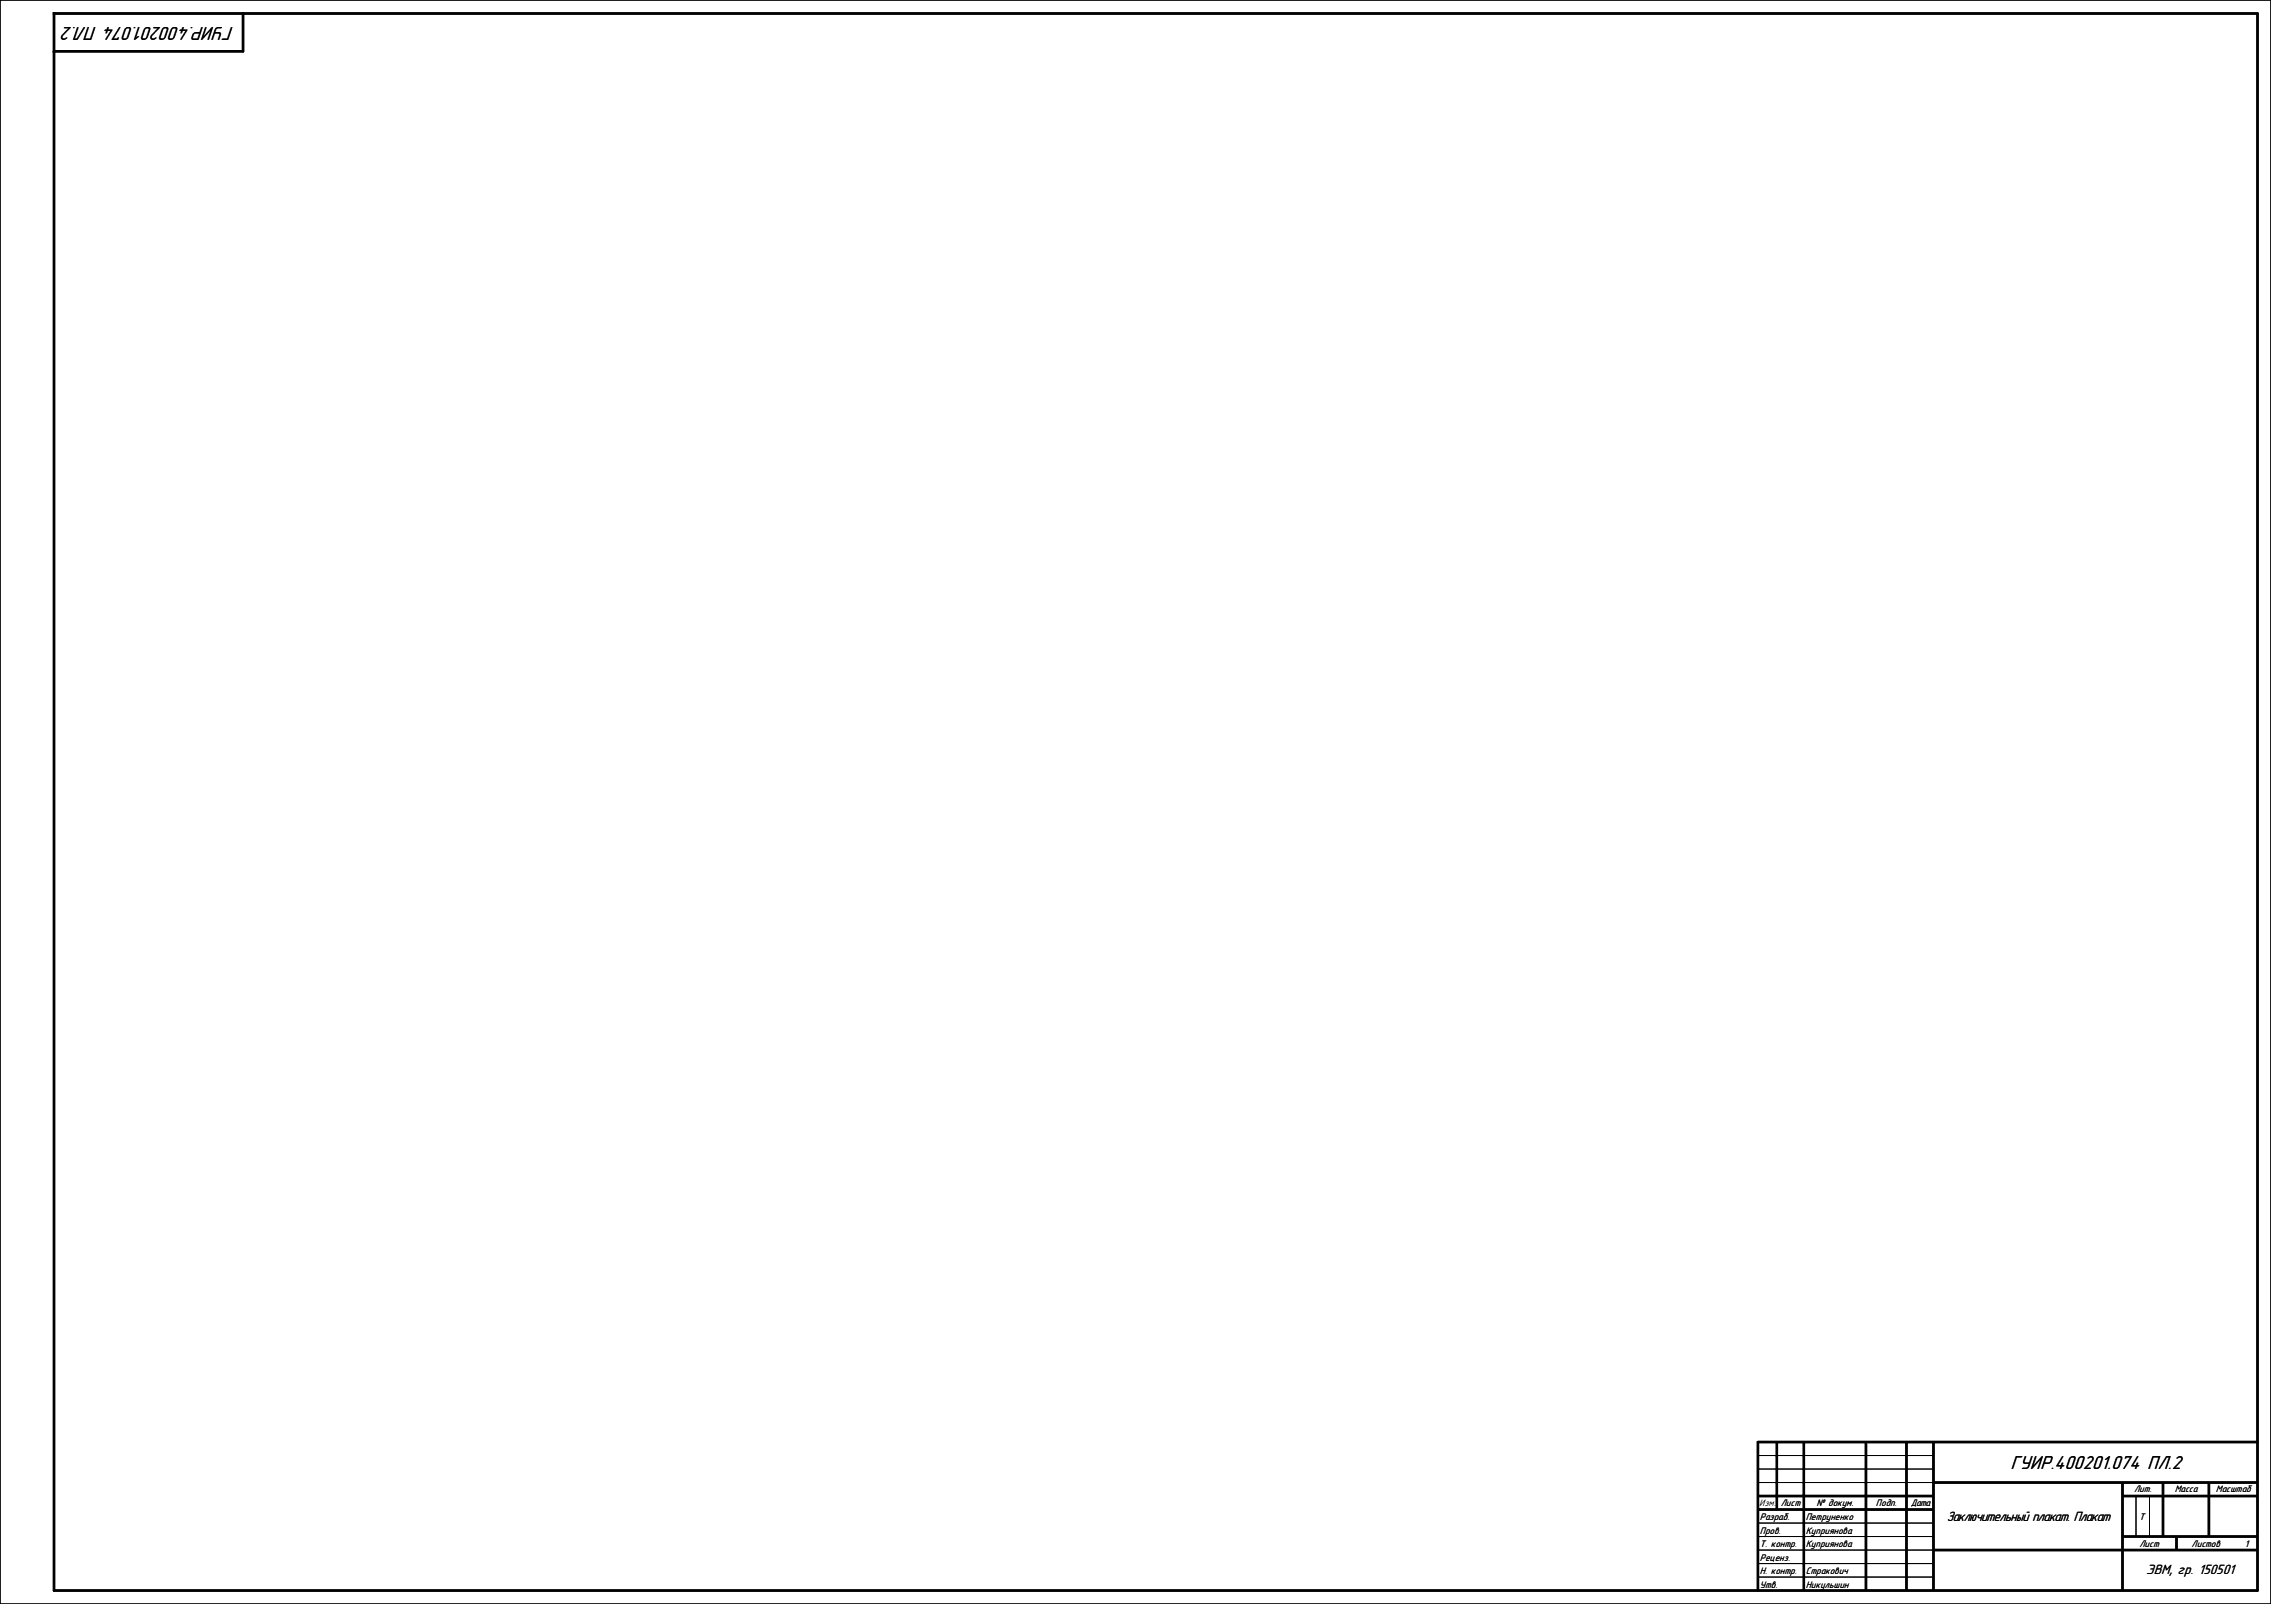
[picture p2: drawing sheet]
<svg xmlns="http://www.w3.org/2000/svg" width="841mm" height="594mm" viewBox="0 0 841 594" stroke-linecap="round" stroke-linejoin="round" font-family="sans-serif">
<defs><g id="words">
<g font-size="7.4">
<text x="86.6" y="9.9" transform="rotate(-180 86.6 9.9)">ГУИР.400201.074 ПЛ.2</text>
<text x="744.5" y="544">ГУИР.400201.074 ПЛ.2</text>
</g>
<g font-size="5.3">
<text x="721" y="563.1">Заключительный плакат. Плакат</text>
<text x="794.8" y="583">ЭВМ, гр. 150501</text>
</g>
<g font-size="3.7">
<text x="651.5" y="557.6">Изм.</text>
<text x="659.4" y="557.6">Лист</text>
<text x="672.7" y="557.6">№ докум.</text>
<text x="694.7" y="557.6">Подп.</text>
<text x="707.6" y="557.6">Дата</text>
<text x="790.3" y="552.6">Лит.</text>
<text x="805.4" y="552.6">Масса</text>
<text x="820.6" y="552.6">Масштаб</text>
<text x="651.7" y="562.9">Разраб.</text>
<text x="668.7" y="562.9">Петруненко</text>
<text x="792.2" y="562.9">Т</text>
<text x="651.7" y="567.9">Пров.</text>
<text x="668.7" y="567.9">Куприянова</text>
<text x="651.7" y="572.9">Т. контр.</text>
<text x="668.7" y="572.9">Куприянова</text>
<text x="792.3" y="572.8">Лист</text>
<text x="811.6" y="572.8">Листов</text>
<text x="831.3" y="572.8">1</text>
<text x="651.7" y="577.9">Реценз.</text>
<text x="651.7" y="582.9">Н. контр.</text>
<text x="651.7" y="587.9">Утв.</text>
<text x="668.7" y="582.9">Стракович</text>
<text x="668.7" y="587.9">Никульшин</text>
</g>
</g></defs>
<path d="M0 0h841v594h-841zM651 539h65M651 544h65M651 549h65M791 554v15M796 554v15M651 564h65M651 569h65M651 574h65M651 579h65M651 584h65" fill="none" stroke="#000" stroke-width=".37"/>
<path d="M20 5h816v584h-816zM90 5v14h-70M836 534h-185v55" fill="none" stroke="#000" stroke-width=".9"/>
<g fill="none" stroke="#000" stroke-width=".9" stroke-linecap="butt">
<path d="M658 534v25M668 534v55M691 534v55M706 534v55M716 534v55M651 554h65M651 559h65M716 549h120M786 549v40M786 554h50M801 549v20M818 549v20"/>
<path d="M716 574h120M786 569h50M806 569v5"/>
</g>
<use href="#words"/>
</svg>
